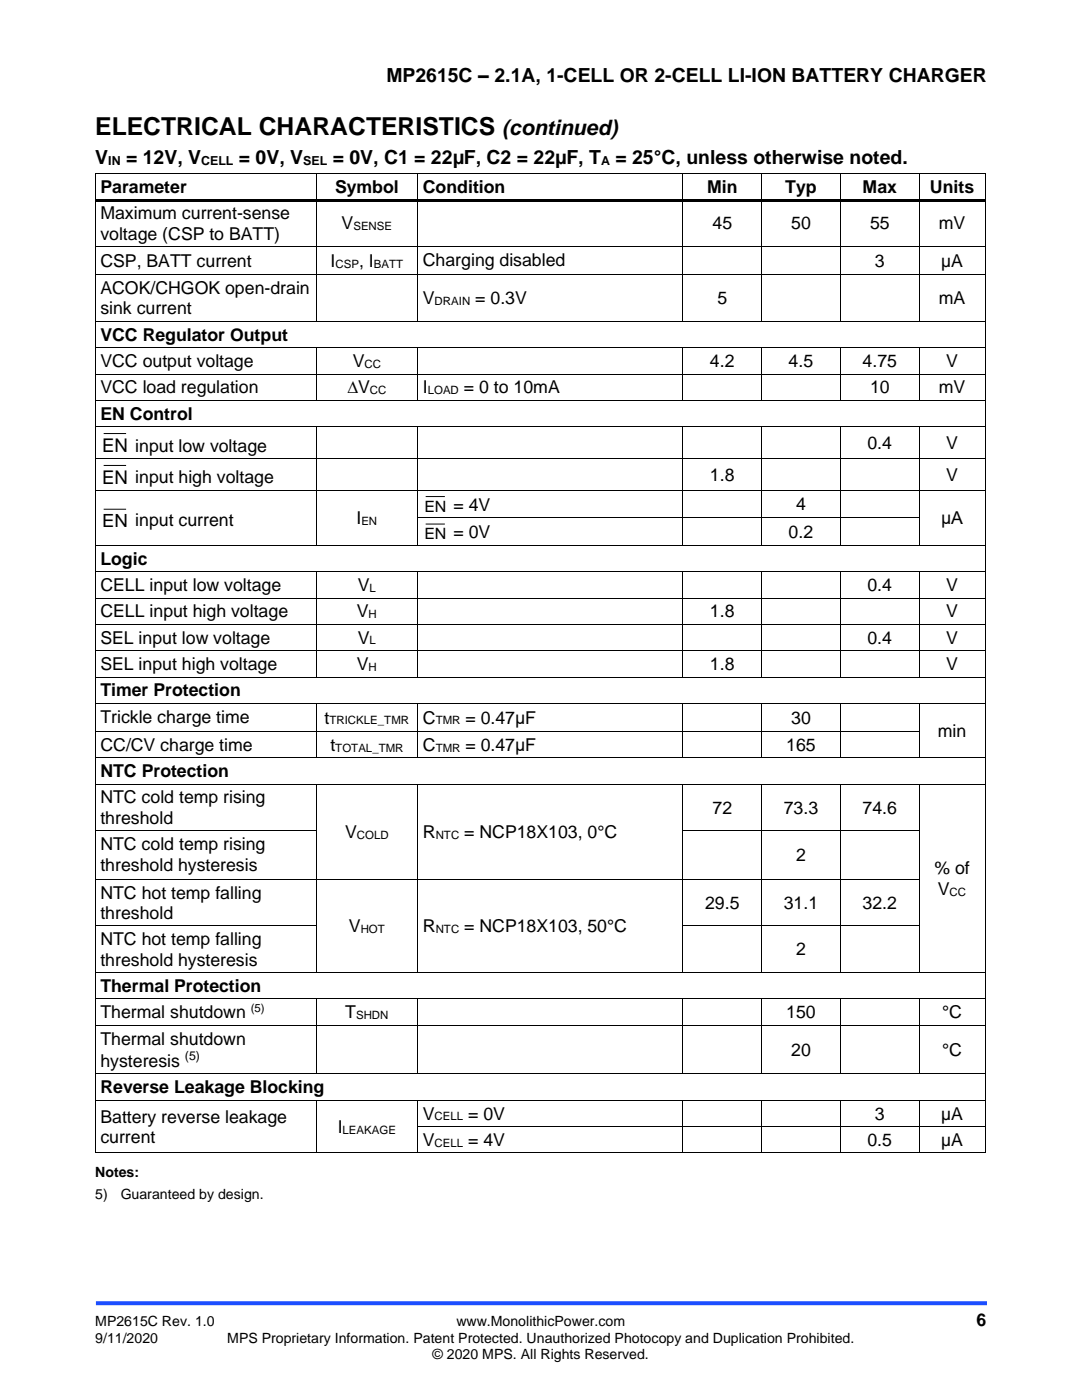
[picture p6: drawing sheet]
<svg xmlns="http://www.w3.org/2000/svg" width="216mm" height="279mm" viewBox="0 0 216 279" stroke-linecap="round" stroke-linejoin="round" font-family="sans-serif">
<defs><g id="words">
<text font-size="4.9" x="19" y="26.9">ELECTRICAL CHARACTERISTICS</text>
<text font-size="4.2" x="100.2" y="26.9">(continued)</text>
<g font-size="3.9">
<text x="77.1" y="16.3">MP2615C – 2.1A, 1-CELL OR 2-CELL LI-ION BATTERY CHARGER</text>
<text x="19" y="32.7">V</text>
<text x="25.1" y="32.7">= 12V, V</text>
<text x="47.7" y="32.7">= 0V, V</text>
<text x="66.4" y="32.7">= 0V, C1 = 22µF, C2 = 22µF, T</text>
<text x="122.8" y="32.7">= 25°C, unless otherwise noted.</text>
</g>
<g font-size="3.8">
<text x="20.4" y="90.1">EN input low voltage</text>
<text x="20.4" y="96.5">EN input high voltage</text>
</g>
<text font-size="3.6" x="20.4" y="105.1">EN input current</text>
<g font-size="3.5">
<text x="20" y="38.5">Parameter</text>
<text x="66.9" y="38.5">Symbol</text>
<text x="84.4" y="38.5">Condition</text>
<text x="141.1" y="38.5">Min</text>
<text x="156.7" y="38.5">Typ</text>
<text x="172.1" y="38.5">Max</text>
<text x="185.6" y="38.5">Units</text>
<text x="20" y="43.8">Maximum current-sense</text>
<text x="20" y="47.8">voltage (CSP to BATT)</text>
<text x="68.2" y="45.8">V</text>
<text x="142.2" y="45.8">45</text>
<text x="157.9" y="45.8">50</text>
<text x="173.6" y="45.8">55</text>
<text x="187.3" y="45.8">mV</text>
<text x="20" y="53.3">CSP, BATT current</text>
<text x="66" y="53.3">I</text>
<text x="71.6" y="53.3">, I</text>
<text x="84.4" y="53.1">Charging disabled</text>
<text x="174.6" y="53.3">3</text>
<text x="187.8" y="53.3">µA</text>
<text x="20" y="58.7">ACOK/CHGOK open-drain</text>
<text x="20" y="62.7">sink current</text>
<text x="84.4" y="60.7">V</text>
<text x="94.8" y="60.7">= 0.3V</text>
<text x="143.1" y="60.7">5</text>
<text x="187.3" y="60.7">mA</text>
<text x="20" y="68">VCC Regulator Output</text>
<text x="20" y="73.3">VCC output voltage</text>
<text x="70.4" y="73.3">V</text>
<text x="141.7" y="73.3">4.2</text>
<text x="157.4" y="73.3">4.5</text>
<text x="172.1" y="73.3">4.75</text>
<text x="188.8" y="73.3">V</text>
<text x="20" y="78.5">VCC load regulation</text>
<text x="20" y="83.8">EN Control</text>
<text x="69.3" y="78.5">∆V</text>
<text x="84.4" y="78.5">I</text>
<text x="92.6" y="78.5">= 0 to 10mA</text>
<text x="173.6" y="78.5">10</text>
<text x="187.3" y="78.5">mV</text>
<text x="173.1" y="89.6">0.4</text>
<text x="188.8" y="89.6">V</text>
<text x="141.7" y="95.9">1.8</text>
<text x="188.8" y="95.9">V</text>
<text x="158.8" y="101.8">4</text>
<text x="71.1" y="104.6">I</text>
<text x="157.4" y="107.3">0.2</text>
<text x="187.8" y="104.6">μA</text>
<text x="20" y="112.7">Logic</text>
<text x="20" y="117.9">CELL input low voltage</text>
<text x="71.4" y="117.9">V</text>
<text x="173.1" y="117.9">0.4</text>
<text x="188.8" y="117.9">V</text>
<text x="20" y="123.2">CELL input high voltage</text>
<text x="71.2" y="123.2">V</text>
<text x="141.7" y="123.2">1.8</text>
<text x="188.8" y="123.2">V</text>
<text x="20" y="128.4">SEL input low voltage</text>
<text x="71.4" y="128.4">V</text>
<text x="173.1" y="128.4">0.4</text>
<text x="188.8" y="128.4">V</text>
<text x="20" y="133.7">SEL input high voltage</text>
<text x="71.2" y="133.7">V</text>
<text x="141.7" y="133.7">1.8</text>
<text x="188.8" y="133.7">V</text>
<text x="20" y="139">Timer Protection</text>
<text x="20" y="144.2">Trickle charge time</text>
<text x="20" y="149.8">CC/CV charge time</text>
<text x="64.8" y="144.4">t</text>
<text x="65.9" y="149.8">t</text>
<text x="84.4" y="144.4">C</text>
<text x="84.4" y="149.8">C</text>
<text x="92.9" y="144.4">= 0.47μF</text>
<text x="92.9" y="149.8">= 0.47μF</text>
<text x="156.9" y="149.8">165</text>
<text x="157.9" y="144.4">30</text>
<text x="187.1" y="147">min</text>
<text x="20" y="155.1">NTC Protection</text>
<text x="20" y="160.4">NTC cold temp rising</text>
<text x="20" y="164.4">threshold</text>
<text x="68.9" y="167.2">V</text>
<text x="84.4" y="167.2">R</text>
<text x="92.6" y="167.2">= NCP18X103, 0°C</text>
<text x="142.2" y="162.4">72</text>
<text x="156.4" y="162.4">73.3</text>
<text x="172.1" y="162.4">74.6</text>
<text x="20" y="169.7">NTC cold temp rising</text>
<text x="20" y="173.7">threshold hysteresis</text>
<text x="158.8" y="171.9">2</text>
<text x="20" y="179.3">NTC hot temp falling</text>
<text x="186.5" y="174.5">% of</text>
<text x="187.1" y="178.6">V</text>
<text x="20" y="183.4">threshold</text>
<text x="140.7" y="181.3">29.5</text>
<text x="156.4" y="181.3">31.1</text>
<text x="172.1" y="181.3">32.2</text>
<text x="20" y="188.7">NTC hot temp falling</text>
<text x="69.6" y="186">V</text>
<text x="84.4" y="186">R</text>
<text x="92.6" y="186">= NCP18X103, 50°C</text>
<text x="158.8" y="190.7">2</text>
<text x="20" y="192.7">threshold hysteresis</text>
<text x="20" y="198">Thermal Protection</text>
<text x="20" y="203.2">Thermal shutdown</text>
<text x="68.9" y="203.2">T</text>
<text x="156.9" y="203.2">150</text>
<text x="188" y="203.2">°C</text>
<text x="20" y="208.5">Thermal shutdown</text>
<text x="20" y="212.9">hysteresis</text>
<text x="157.9" y="210.7">20</text>
<text x="188" y="210.7">°C</text>
<text x="20" y="218.2">Reverse Leakage Blocking</text>
<text x="20" y="224">Battery reverse leakage</text>
<text x="67.4" y="226.1">I</text>
<text x="84.4" y="223.4">V</text>
<text x="93.4" y="223.4">= 0V</text>
<text x="174.6" y="223.4">3</text>
<text x="187.8" y="223.4">µA</text>
<text x="20" y="228.1">current</text>
<text x="84.4" y="228.7">V</text>
<text x="93.4" y="228.7">= 4V</text>
<text x="173.1" y="228.7">0.5</text>
<text x="187.8" y="228.7">µA</text>
<text x="194.9" y="264.6">6</text>
</g>
<g font-size="3.1">
<text x="84.7" y="102.1">EN = 4V</text>
<text x="84.7" y="107.6">EN = 0V</text>
</g>
<g font-size="2.8">
<text x="19" y="234.9">Notes:</text>
<text x="19" y="239.2">5)</text>
<text x="24.1" y="239.2">Guaranteed by design.</text>
<text x="19" y="264.6">MP2615C Rev. 1.0</text>
<text x="19" y="267.9">9/11/2020</text>
<text x="45.3" y="267.9">MPS Proprietary Information. Patent Protected. Unauthorized Photocopy and Duplication Prohibited.</text>
<text x="91.1" y="264.6">www.MonolithicPower.com</text>
<text x="86.3" y="271.2">© 2020 MPS. All Rights Reserved.</text>
</g>
<g font-size="2.5">
<text x="21.6" y="33">IN</text>
<text x="40.1" y="33">CELL</text>
<text x="60.5" y="33">SEL</text>
<text x="120" y="33">A</text>
<text x="36.9" y="211.6">(5)</text>
</g>
<g font-size="2.3">
<text x="70.5" y="46">SENSE</text>
<text x="66.9" y="53.4">CSP</text>
<text x="74.6" y="53.4">BATT</text>
<text x="86.7" y="60.9">DRAIN</text>
<text x="72.7" y="73.4">CC</text>
<text x="73.8" y="78.7">CC</text>
<text x="85.4" y="78.7">LOAD</text>
<text x="72.1" y="104.8">EN</text>
<text x="73.8" y="118.1">L</text>
<text x="73.6" y="123.4">H</text>
<text x="73.8" y="128.6">L</text>
<text x="73.6" y="133.9">H</text>
<text x="65.7" y="144.6">TRICKLE_TMR</text>
<text x="86.9" y="144.6">TMR</text>
<text x="66.9" y="150">TOTAL_TMR</text>
<text x="86.9" y="150">TMR</text>
<text x="71.2" y="167.4">COLD</text>
<text x="86.9" y="167.4">NTC</text>
<text x="189.5" y="178.7">CC</text>
<text x="72" y="186.2">HOT</text>
<text x="86.9" y="186.2">NTC</text>
<text x="50" y="202">(5)</text>
<text x="71" y="203.4">SHDN</text>
<text x="68.4" y="226.2">LEAKAGE</text>
<text x="86.7" y="223.6">CELL</text>
<text x="86.7" y="228.9">CELL</text>
</g>
</g></defs>
<path d="M19.1 260.1h177.8" fill="none" stroke="#1c4eff" stroke-width=".79" stroke-linecap="butt"/>
<g fill="#000">
<path d="M18.9 34.5h.2v.7h-.2z" fill-rule="evenodd"/>
<path d="M18.9 34.5h.2v.2h-.2z" fill-rule="evenodd"/>
<path d="M63 34.7h.2v.5h-.2z" fill-rule="evenodd"/>
<path d="M63 34.5h.2v.2h-.2z" fill-rule="evenodd"/>
<path d="M83.3 34.7h.1v.5h-.1z" fill-rule="evenodd"/>
<path d="M83.3 34.5h.1v.2h-.1z" fill-rule="evenodd"/>
<path d="M136.2 34.7h.1v.5h-.1z" fill-rule="evenodd"/>
<path d="M136.2 34.5h.1v.2h-.1z" fill-rule="evenodd"/>
<path d="M151.9 34.7h.2v.5h-.2z" fill-rule="evenodd"/>
<path d="M151.9 34.5h.2v.2h-.2z" fill-rule="evenodd"/>
<path d="M167.6 34.7h.2v.5h-.2z" fill-rule="evenodd"/>
<path d="M167.6 34.5h.2v.2h-.2z" fill-rule="evenodd"/>
<path d="M183.4 34.7h.1v.5h-.1z" fill-rule="evenodd"/>
<path d="M183.4 34.5h.1v.2h-.1z" fill-rule="evenodd"/>
<path d="M196.5 34.5h.2v.7h-.2z" fill-rule="evenodd"/>
<path d="M196.5 34.5h.2v.2h-.2z" fill-rule="evenodd"/>
<path d="M18.9 39.8h.2v.7h-.2z" fill-rule="evenodd"/>
<path d="M18.9 49.1h.2v.7h-.2z" fill-rule="evenodd"/>
<path d="M18.9 54.7h.2v.7h-.2z" fill-rule="evenodd"/>
<path d="M19.1 39.8h43.9v.5h-43.9z" fill-rule="evenodd"/>
<path d="M63 40.3h.2v.2h-.2z" fill-rule="evenodd"/>
<path d="M63 39.8h.5v.5h-.5z" fill-rule="evenodd"/>
<path d="M63 49.1h.2v.7h-.2z" fill-rule="evenodd"/>
<path d="M63 54.7h.2v.7h-.2z" fill-rule="evenodd"/>
<path d="M63.5 39.8h19.8v.5h-19.8z" fill-rule="evenodd"/>
<path d="M83.3 40.3h.1v.2h-.1z" fill-rule="evenodd"/>
<path d="M83.3 39.8h.5v.5h-.5z" fill-rule="evenodd"/>
<path d="M83.3 49.1h.1v.7h-.1z" fill-rule="evenodd"/>
<path d="M83.3 54.7h.1v.7h-.1z" fill-rule="evenodd"/>
<path d="M83.8 39.8h52.4v.5h-52.4z" fill-rule="evenodd"/>
<path d="M136.2 40.3h.1v.2h-.1z" fill-rule="evenodd"/>
<path d="M136.2 39.8h.5v.5h-.5z" fill-rule="evenodd"/>
<path d="M136.2 49.1h.1v.7h-.1z" fill-rule="evenodd"/>
<path d="M136.2 54.7h.1v.7h-.1z" fill-rule="evenodd"/>
<path d="M136.7 39.8h15.2v.5h-15.2z" fill-rule="evenodd"/>
<path d="M151.9 40.3h.2v.2h-.2z" fill-rule="evenodd"/>
<path d="M151.9 39.8h.6v.5h-.6z" fill-rule="evenodd"/>
<path d="M151.9 49.1h.2v.7h-.2z" fill-rule="evenodd"/>
<path d="M151.9 54.7h.2v.7h-.2z" fill-rule="evenodd"/>
<path d="M152.5 39.8h15.1v.5h-15.1z" fill-rule="evenodd"/>
<path d="M167.6 40.3h.2v.2h-.2z" fill-rule="evenodd"/>
<path d="M167.6 39.8h.5v.5h-.5z" fill-rule="evenodd"/>
<path d="M167.6 49.1h.2v.7h-.2z" fill-rule="evenodd"/>
<path d="M167.6 54.7h.2v.7h-.2z" fill-rule="evenodd"/>
<path d="M168.1 39.8h15.3v.5h-15.3z" fill-rule="evenodd"/>
<path d="M183.4 40.3h.1v.2h-.1z" fill-rule="evenodd"/>
<path d="M183.4 39.8h.5v.5h-.5z" fill-rule="evenodd"/>
<path d="M183.4 49.1h.1v.7h-.1z" fill-rule="evenodd"/>
<path d="M183.4 54.7h.1v.7h-.1z" fill-rule="evenodd"/>
<path d="M183.9 39.8h12.6v.5h-12.6z" fill-rule="evenodd"/>
<path d="M196.5 39.8h.2v.7h-.2z" fill-rule="evenodd"/>
<path d="M196.5 49.1h.2v.7h-.2z" fill-rule="evenodd"/>
<path d="M196.5 54.7h.2v.7h-.2z" fill-rule="evenodd"/>
<path d="M18.9 64.1h.2v.7h-.2z" fill-rule="evenodd"/>
<path d="M18.9 69.3h.2v.7h-.2z" fill-rule="evenodd"/>
<path d="M18.9 74.6h.2v.7h-.2z" fill-rule="evenodd"/>
<path d="M63 64.1h.2v.1h-.2z" fill-rule="evenodd"/>
<path d="M63 69.5h.2v.5h-.2z" fill-rule="evenodd"/>
<path d="M63 69.3h.2v.2h-.2z" fill-rule="evenodd"/>
<path d="M63 74.6h.2v.7h-.2z" fill-rule="evenodd"/>
<path d="M63 79.8h.2v.2h-.2z" fill-rule="evenodd"/>
<path d="M83.3 64.1h.1v.1h-.1z" fill-rule="evenodd"/>
<path d="M83.3 69.5h.1v.5h-.1z" fill-rule="evenodd"/>
<path d="M83.3 69.3h.1v.2h-.1z" fill-rule="evenodd"/>
<path d="M83.3 74.6h.1v.7h-.1z" fill-rule="evenodd"/>
<path d="M83.3 79.8h.1v.2h-.1z" fill-rule="evenodd"/>
<path d="M136.2 64.1h.1v.1h-.1z" fill-rule="evenodd"/>
<path d="M136.2 69.5h.1v.5h-.1z" fill-rule="evenodd"/>
<path d="M136.2 69.3h.1v.2h-.1z" fill-rule="evenodd"/>
<path d="M136.2 74.6h.1v.7h-.1z" fill-rule="evenodd"/>
<path d="M136.2 79.8h.1v.2h-.1z" fill-rule="evenodd"/>
<path d="M151.9 64.1h.2v.1h-.2z" fill-rule="evenodd"/>
<path d="M151.9 69.5h.2v.5h-.2z" fill-rule="evenodd"/>
<path d="M151.9 69.3h.2v.2h-.2z" fill-rule="evenodd"/>
<path d="M151.9 74.6h.2v.7h-.2z" fill-rule="evenodd"/>
<path d="M151.9 79.8h.2v.2h-.2z" fill-rule="evenodd"/>
<path d="M167.6 64.1h.2v.1h-.2z" fill-rule="evenodd"/>
<path d="M167.6 69.5h.2v.5h-.2z" fill-rule="evenodd"/>
<path d="M167.6 69.3h.2v.2h-.2z" fill-rule="evenodd"/>
<path d="M167.6 74.6h.2v.7h-.2z" fill-rule="evenodd"/>
<path d="M167.6 79.8h.2v.2h-.2z" fill-rule="evenodd"/>
<path d="M183.4 64.1h.1v.1h-.1z" fill-rule="evenodd"/>
<path d="M183.4 69.5h.1v.5h-.1z" fill-rule="evenodd"/>
<path d="M183.4 69.3h.1v.2h-.1z" fill-rule="evenodd"/>
<path d="M183.4 74.6h.1v.7h-.1z" fill-rule="evenodd"/>
<path d="M183.4 79.8h.1v.2h-.1z" fill-rule="evenodd"/>
<path d="M196.5 64.1h.2v.7h-.2z" fill-rule="evenodd"/>
<path d="M196.5 69.3h.2v.7h-.2z" fill-rule="evenodd"/>
<path d="M196.5 74.6h.2v.7h-.2z" fill-rule="evenodd"/>
<path d="M18.9 79.8h.2v.7h-.2z" fill-rule="evenodd"/>
<path d="M18.9 85.1h.2v.7h-.2z" fill-rule="evenodd"/>
<path d="M18.9 91.4h.2v.7h-.2z" fill-rule="evenodd"/>
<path d="M18.9 97.8h.2v.7h-.2z" fill-rule="evenodd"/>
<path d="M63 85.2h.2v.6h-.2z" fill-rule="evenodd"/>
<path d="M63 85.1h.2v.1h-.2z" fill-rule="evenodd"/>
<path d="M63 91.4h.2v.7h-.2z" fill-rule="evenodd"/>
<path d="M63 97.8h.2v.7h-.2z" fill-rule="evenodd"/>
<path d="M83.3 85.2h.1v.6h-.1z" fill-rule="evenodd"/>
<path d="M83.3 85.1h.1v.1h-.1z" fill-rule="evenodd"/>
<path d="M83.3 91.4h.1v.7h-.1z" fill-rule="evenodd"/>
<path d="M83.3 97.8h.1v.7h-.1z" fill-rule="evenodd"/>
<path d="M136.2 85.2h.1v.6h-.1z" fill-rule="evenodd"/>
<path d="M136.2 85.1h.1v.1h-.1z" fill-rule="evenodd"/>
<path d="M136.2 91.4h.1v.7h-.1z" fill-rule="evenodd"/>
<path d="M136.2 97.8h.1v.7h-.1z" fill-rule="evenodd"/>
<path d="M151.9 85.2h.2v.6h-.2z" fill-rule="evenodd"/>
<path d="M151.9 85.1h.2v.1h-.2z" fill-rule="evenodd"/>
<path d="M151.9 91.4h.2v.7h-.2z" fill-rule="evenodd"/>
<path d="M151.9 97.8h.2v.7h-.2z" fill-rule="evenodd"/>
<path d="M167.6 85.2h.2v.6h-.2z" fill-rule="evenodd"/>
<path d="M167.6 85.1h.2v.1h-.2z" fill-rule="evenodd"/>
<path d="M167.6 91.4h.2v.7h-.2z" fill-rule="evenodd"/>
<path d="M167.6 97.8h.2v.7h-.2z" fill-rule="evenodd"/>
<path d="M183.4 85.2h.1v.6h-.1z" fill-rule="evenodd"/>
<path d="M183.4 85.1h.1v.1h-.1z" fill-rule="evenodd"/>
<path d="M183.4 91.4h.1v.7h-.1z" fill-rule="evenodd"/>
<path d="M183.4 97.8h.1v.7h-.1z" fill-rule="evenodd"/>
<path d="M196.5 79.8h.2v.7h-.2z" fill-rule="evenodd"/>
<path d="M196.5 85.1h.2v.7h-.2z" fill-rule="evenodd"/>
<path d="M196.5 91.4h.2v.7h-.2z" fill-rule="evenodd"/>
<path d="M196.5 97.8h.2v.7h-.2z" fill-rule="evenodd"/>
<path d="M18.9 103.3h.2v.7h-.2z" fill-rule="evenodd"/>
<path d="M18.9 108.7h.2v.7h-.2z" fill-rule="evenodd"/>
<path d="M18.9 114h.2v.7h-.2z" fill-rule="evenodd"/>
<path d="M18.9 119.3h.2v.7h-.2z" fill-rule="evenodd"/>
<path d="M63 103.3h.2v.7h-.2z" fill-rule="evenodd"/>
<path d="M63 108.7h.2v.2h-.2z" fill-rule="evenodd"/>
<path d="M63 114.2h.2v.5h-.2z" fill-rule="evenodd"/>
<path d="M63 114h.2v.2h-.2z" fill-rule="evenodd"/>
<path d="M63 119.3h.2v.7h-.2z" fill-rule="evenodd"/>
<path d="M83.3 103.3h.1v.7h-.1z" fill-rule="evenodd"/>
<path d="M83.3 108.7h.1v.2h-.1z" fill-rule="evenodd"/>
<path d="M83.3 114.2h.1v.5h-.1z" fill-rule="evenodd"/>
<path d="M83.3 114h.1v.2h-.1z" fill-rule="evenodd"/>
<path d="M83.3 119.3h.1v.7h-.1z" fill-rule="evenodd"/>
<path d="M136.2 103.3h.1v.7h-.1z" fill-rule="evenodd"/>
<path d="M136.2 108.7h.1v.2h-.1z" fill-rule="evenodd"/>
<path d="M136.2 114.2h.1v.5h-.1z" fill-rule="evenodd"/>
<path d="M136.2 114h.1v.2h-.1z" fill-rule="evenodd"/>
<path d="M136.2 119.3h.1v.7h-.1z" fill-rule="evenodd"/>
<path d="M151.9 103.3h.2v.7h-.2z" fill-rule="evenodd"/>
<path d="M151.9 108.7h.2v.2h-.2z" fill-rule="evenodd"/>
<path d="M151.9 114.2h.2v.5h-.2z" fill-rule="evenodd"/>
<path d="M151.9 114h.2v.2h-.2z" fill-rule="evenodd"/>
<path d="M151.9 119.3h.2v.7h-.2z" fill-rule="evenodd"/>
<path d="M167.6 103.3h.2v.7h-.2z" fill-rule="evenodd"/>
<path d="M167.6 108.7h.2v.2h-.2z" fill-rule="evenodd"/>
<path d="M167.6 114.2h.2v.5h-.2z" fill-rule="evenodd"/>
<path d="M167.6 114h.2v.2h-.2z" fill-rule="evenodd"/>
<path d="M167.6 119.3h.2v.7h-.2z" fill-rule="evenodd"/>
<path d="M183.4 103.3h.1v.7h-.1z" fill-rule="evenodd"/>
<path d="M183.4 108.7h.1v.2h-.1z" fill-rule="evenodd"/>
<path d="M183.4 114.2h.1v.5h-.1z" fill-rule="evenodd"/>
<path d="M183.4 114h.1v.2h-.1z" fill-rule="evenodd"/>
<path d="M183.4 119.3h.1v.7h-.1z" fill-rule="evenodd"/>
<path d="M196.5 103.3h.2v.7h-.2z" fill-rule="evenodd"/>
<path d="M196.5 108.7h.2v.7h-.2z" fill-rule="evenodd"/>
<path d="M196.5 114h.2v.7h-.2z" fill-rule="evenodd"/>
<path d="M196.5 119.3h.2v.7h-.2z" fill-rule="evenodd"/>
<path d="M18.9 124.5h.2v.7h-.2z" fill-rule="evenodd"/>
<path d="M18.9 129.8h.2v.7h-.2z" fill-rule="evenodd"/>
<path d="M18.9 135h.2v.7h-.2z" fill-rule="evenodd"/>
<path d="M63 124.5h.2v.7h-.2z" fill-rule="evenodd"/>
<path d="M63 129.8h.2v.7h-.2z" fill-rule="evenodd"/>
<path d="M63 135h.2v.2h-.2z" fill-rule="evenodd"/>
<path d="M83.3 124.5h.1v.7h-.1z" fill-rule="evenodd"/>
<path d="M83.3 129.8h.1v.7h-.1z" fill-rule="evenodd"/>
<path d="M83.3 135h.1v.2h-.1z" fill-rule="evenodd"/>
<path d="M136.2 124.5h.1v.7h-.1z" fill-rule="evenodd"/>
<path d="M136.2 129.8h.1v.7h-.1z" fill-rule="evenodd"/>
<path d="M136.2 135h.1v.2h-.1z" fill-rule="evenodd"/>
<path d="M151.9 124.5h.2v.7h-.2z" fill-rule="evenodd"/>
<path d="M151.9 129.8h.2v.7h-.2z" fill-rule="evenodd"/>
<path d="M151.9 135h.2v.2h-.2z" fill-rule="evenodd"/>
<path d="M167.6 124.5h.2v.7h-.2z" fill-rule="evenodd"/>
<path d="M167.6 129.8h.2v.7h-.2z" fill-rule="evenodd"/>
<path d="M167.6 135h.2v.2h-.2z" fill-rule="evenodd"/>
<path d="M183.4 124.5h.1v.7h-.1z" fill-rule="evenodd"/>
<path d="M183.4 129.8h.1v.7h-.1z" fill-rule="evenodd"/>
<path d="M183.4 135h.1v.2h-.1z" fill-rule="evenodd"/>
<path d="M196.5 124.5h.2v.7h-.2z" fill-rule="evenodd"/>
<path d="M196.5 129.8h.2v.7h-.2z" fill-rule="evenodd"/>
<path d="M196.5 135h.2v.7h-.2z" fill-rule="evenodd"/>
<path d="M18.9 140.3h.2v.7h-.2z" fill-rule="evenodd"/>
<path d="M18.9 145.9h.2v.7h-.2z" fill-rule="evenodd"/>
<path d="M18.9 151.1h.2v.7h-.2z" fill-rule="evenodd"/>
<path d="M18.9 156.4h.2v.7h-.2z" fill-rule="evenodd"/>
<path d="M63 140.4h.2v.6h-.2z" fill-rule="evenodd"/>
<path d="M63 140.3h.2v.1h-.2z" fill-rule="evenodd"/>
<path d="M63 145.9h.2v.7h-.2z" fill-rule="evenodd"/>
<path d="M63 151.1h.2v.2h-.2z" fill-rule="evenodd"/>
<path d="M63 156.6h.2v.5h-.2z" fill-rule="evenodd"/>
<path d="M63 156.4h.2v.2h-.2z" fill-rule="evenodd"/>
<path d="M83.3 140.4h.1v.6h-.1z" fill-rule="evenodd"/>
<path d="M83.3 140.3h.1v.1h-.1z" fill-rule="evenodd"/>
<path d="M83.3 145.9h.1v.7h-.1z" fill-rule="evenodd"/>
<path d="M83.3 151.1h.1v.2h-.1z" fill-rule="evenodd"/>
<path d="M83.3 156.6h.1v.5h-.1z" fill-rule="evenodd"/>
<path d="M83.3 156.4h.1v.2h-.1z" fill-rule="evenodd"/>
<path d="M136.2 140.4h.1v.6h-.1z" fill-rule="evenodd"/>
<path d="M136.2 140.3h.1v.1h-.1z" fill-rule="evenodd"/>
<path d="M136.2 145.9h.1v.7h-.1z" fill-rule="evenodd"/>
<path d="M136.2 151.1h.1v.2h-.1z" fill-rule="evenodd"/>
<path d="M136.2 156.6h.1v.5h-.1z" fill-rule="evenodd"/>
<path d="M136.2 156.4h.1v.2h-.1z" fill-rule="evenodd"/>
<path d="M151.9 140.4h.2v.6h-.2z" fill-rule="evenodd"/>
<path d="M151.9 140.3h.2v.1h-.2z" fill-rule="evenodd"/>
<path d="M151.9 145.9h.2v.7h-.2z" fill-rule="evenodd"/>
<path d="M151.9 151.1h.2v.2h-.2z" fill-rule="evenodd"/>
<path d="M151.9 156.6h.2v.5h-.2z" fill-rule="evenodd"/>
<path d="M151.9 156.4h.2v.2h-.2z" fill-rule="evenodd"/>
<path d="M167.6 140.4h.2v.6h-.2z" fill-rule="evenodd"/>
<path d="M167.6 140.3h.2v.1h-.2z" fill-rule="evenodd"/>
<path d="M167.6 145.9h.2v.7h-.2z" fill-rule="evenodd"/>
<path d="M167.6 151.1h.2v.2h-.2z" fill-rule="evenodd"/>
<path d="M167.6 156.6h.2v.5h-.2z" fill-rule="evenodd"/>
<path d="M167.6 156.4h.2v.2h-.2z" fill-rule="evenodd"/>
<path d="M183.4 140.4h.1v.6h-.1z" fill-rule="evenodd"/>
<path d="M183.4 140.3h.1v.1h-.1z" fill-rule="evenodd"/>
<path d="M183.4 145.9h.1v.7h-.1z" fill-rule="evenodd"/>
<path d="M183.4 151.1h.1v.2h-.1z" fill-rule="evenodd"/>
<path d="M183.4 156.6h.1v.5h-.1z" fill-rule="evenodd"/>
<path d="M183.4 156.4h.1v.2h-.1z" fill-rule="evenodd"/>
<path d="M196.5 140.3h.2v.7h-.2z" fill-rule="evenodd"/>
<path d="M196.5 145.9h.2v.7h-.2z" fill-rule="evenodd"/>
<path d="M196.5 151.1h.2v.7h-.2z" fill-rule="evenodd"/>
<path d="M196.5 156.4h.2v.7h-.2z" fill-rule="evenodd"/>
<path d="M18.9 165.7h.2v.7h-.2z" fill-rule="evenodd"/>
<path d="M18.9 175.4h.2v.7h-.2z" fill-rule="evenodd"/>
<path d="M63 165.7h.2v.7h-.2z" fill-rule="evenodd"/>
<path d="M63 175.4h.2v.7h-.2z" fill-rule="evenodd"/>
<path d="M83.3 165.7h.1v.7h-.1z" fill-rule="evenodd"/>
<path d="M83.3 175.4h.1v.7h-.1z" fill-rule="evenodd"/>
<path d="M136.2 165.7h.1v.7h-.1z" fill-rule="evenodd"/>
<path d="M136.2 175.4h.1v.7h-.1z" fill-rule="evenodd"/>
<path d="M151.9 165.7h.2v.7h-.2z" fill-rule="evenodd"/>
<path d="M151.9 175.4h.2v.7h-.2z" fill-rule="evenodd"/>
<path d="M167.6 165.7h.2v.7h-.2z" fill-rule="evenodd"/>
<path d="M167.6 175.4h.2v.7h-.2z" fill-rule="evenodd"/>
<path d="M183.4 165.7h.1v.7h-.1z" fill-rule="evenodd"/>
<path d="M183.4 175.4h.1v.7h-.1z" fill-rule="evenodd"/>
<path d="M196.5 165.7h.2v.7h-.2z" fill-rule="evenodd"/>
<path d="M196.5 175.4h.2v.7h-.2z" fill-rule="evenodd"/>
<path d="M18.9 184.7h.2v.7h-.2z" fill-rule="evenodd"/>
<path d="M18.9 194h.2v.7h-.2z" fill-rule="evenodd"/>
<path d="M18.9 199.3h.2v.7h-.2z" fill-rule="evenodd"/>
<path d="M63 184.7h.2v.7h-.2z" fill-rule="evenodd"/>
<path d="M63 194h.2v.2h-.2z" fill-rule="evenodd"/>
<path d="M63 199.4h.2v.6h-.2z" fill-rule="evenodd"/>
<path d="M63 199.3h.2v.1h-.2z" fill-rule="evenodd"/>
<path d="M83.3 184.7h.1v.7h-.1z" fill-rule="evenodd"/>
<path d="M83.3 194h.1v.2h-.1z" fill-rule="evenodd"/>
<path d="M83.3 199.4h.1v.6h-.1z" fill-rule="evenodd"/>
<path d="M83.3 199.3h.1v.1h-.1z" fill-rule="evenodd"/>
<path d="M136.2 184.7h.1v.7h-.1z" fill-rule="evenodd"/>
<path d="M136.2 194h.1v.2h-.1z" fill-rule="evenodd"/>
<path d="M136.2 199.4h.1v.6h-.1z" fill-rule="evenodd"/>
<path d="M136.2 199.3h.1v.1h-.1z" fill-rule="evenodd"/>
<path d="M151.9 184.7h.2v.7h-.2z" fill-rule="evenodd"/>
<path d="M151.9 194h.2v.2h-.2z" fill-rule="evenodd"/>
<path d="M151.9 199.4h.2v.6h-.2z" fill-rule="evenodd"/>
<path d="M151.9 199.3h.2v.1h-.2z" fill-rule="evenodd"/>
<path d="M167.6 184.7h.2v.7h-.2z" fill-rule="evenodd"/>
<path d="M167.6 194h.2v.2h-.2z" fill-rule="evenodd"/>
<path d="M167.6 199.4h.2v.6h-.2z" fill-rule="evenodd"/>
<path d="M167.6 199.3h.2v.1h-.2z" fill-rule="evenodd"/>
<path d="M183.4 184.7h.1v.7h-.1z" fill-rule="evenodd"/>
<path d="M183.4 194h.1v.2h-.1z" fill-rule="evenodd"/>
<path d="M183.4 199.4h.1v.6h-.1z" fill-rule="evenodd"/>
<path d="M183.4 199.3h.1v.1h-.1z" fill-rule="evenodd"/>
<path d="M196.5 184.7h.2v.7h-.2z" fill-rule="evenodd"/>
<path d="M196.5 194h.2v.7h-.2z" fill-rule="evenodd"/>
<path d="M196.5 199.3h.2v.7h-.2z" fill-rule="evenodd"/>
<path d="M18.9 204.5h.2v.7h-.2z" fill-rule="evenodd"/>
<path d="M18.9 214.2h.2v.7h-.2z" fill-rule="evenodd"/>
<path d="M63 204.5h.2v.7h-.2z" fill-rule="evenodd"/>
<path d="M63 214.2h.2v.2h-.2z" fill-rule="evenodd"/>
<path d="M63 219.5h.2v.2h-.2z" fill-rule="evenodd"/>
<path d="M83.3 204.5h.1v.7h-.1z" fill-rule="evenodd"/>
<path d="M83.3 214.2h.1v.2h-.1z" fill-rule="evenodd"/>
<path d="M83.3 219.5h.1v.2h-.1z" fill-rule="evenodd"/>
<path d="M136.2 204.5h.1v.7h-.1z" fill-rule="evenodd"/>
<path d="M136.2 214.2h.1v.2h-.1z" fill-rule="evenodd"/>
<path d="M136.2 219.5h.1v.2h-.1z" fill-rule="evenodd"/>
<path d="M151.9 204.5h.2v.7h-.2z" fill-rule="evenodd"/>
<path d="M151.9 214.2h.2v.2h-.2z" fill-rule="evenodd"/>
<path d="M151.9 219.5h.2v.2h-.2z" fill-rule="evenodd"/>
<path d="M167.6 204.5h.2v.7h-.2z" fill-rule="evenodd"/>
<path d="M167.6 214.2h.2v.2h-.2z" fill-rule="evenodd"/>
<path d="M167.6 219.5h.2v.2h-.2z" fill-rule="evenodd"/>
<path d="M183.4 204.5h.1v.7h-.1z" fill-rule="evenodd"/>
<path d="M183.4 214.2h.1v.2h-.1z" fill-rule="evenodd"/>
<path d="M183.4 219.5h.1v.2h-.1z" fill-rule="evenodd"/>
<path d="M196.5 204.5h.2v.7h-.2z" fill-rule="evenodd"/>
<path d="M196.5 214.2h.2v.7h-.2z" fill-rule="evenodd"/>
<path d="M18.9 219.5h.2v.7h-.2z" fill-rule="evenodd"/>
<path d="M18.9 224.7h.2v.7h-.2z" fill-rule="evenodd"/>
<path d="M18.9 230h.2v.2h-.2z" fill-rule="evenodd"/>
<path d="M18.9 230h.2v.2h-.2z" fill-rule="evenodd"/>
<path d="M63 219.7h.2v.5h-.2z" fill-rule="evenodd"/>
<path d="M63 224.7h.2v.7h-.2z" fill-rule="evenodd"/>
<path d="M63 230h.2v.2h-.2z" fill-rule="evenodd"/>
<path d="M83.3 219.7h.1v.5h-.1z" fill-rule="evenodd"/>
<path d="M83.3 224.7h.1v.7h-.1z" fill-rule="evenodd"/>
<path d="M83.3 230h.1v.2h-.1z" fill-rule="evenodd"/>
<path d="M136.2 219.7h.1v.5h-.1z" fill-rule="evenodd"/>
<path d="M136.2 224.7h.1v.7h-.1z" fill-rule="evenodd"/>
<path d="M136.2 230h.1v.2h-.1z" fill-rule="evenodd"/>
<path d="M151.9 219.7h.2v.5h-.2z" fill-rule="evenodd"/>
<path d="M151.9 224.7h.2v.7h-.2z" fill-rule="evenodd"/>
<path d="M151.9 230h.2v.2h-.2z" fill-rule="evenodd"/>
<path d="M167.6 219.7h.2v.5h-.2z" fill-rule="evenodd"/>
<path d="M167.6 224.7h.2v.7h-.2z" fill-rule="evenodd"/>
<path d="M167.6 230h.2v.2h-.2z" fill-rule="evenodd"/>
<path d="M183.4 219.7h.1v.5h-.1z" fill-rule="evenodd"/>
<path d="M183.4 224.7h.1v.7h-.1z" fill-rule="evenodd"/>
<path d="M183.4 230h.1v.2h-.1z" fill-rule="evenodd"/>
<path d="M196.5 219.5h.2v.7h-.2z" fill-rule="evenodd"/>
<path d="M196.5 224.7h.2v.7h-.2z" fill-rule="evenodd"/>
<path d="M196.5 230h.2v.2h-.2z" fill-rule="evenodd"/>
<path d="M196.5 230h.2v.2h-.2z" fill-rule="evenodd"/>
</g>
<g fill="none" stroke="#000" stroke-width=".2">
<path d="M19 35.2v4.6M19.1 34.6h43.9M63.1 35.2v4.6M63.2 34.6h20.1M83.4 35.2v4.6M83.4 34.6h52.8M136.3 35.2v4.6M136.3 34.6h15.6M152 35.2v4.6M152.1 34.6h15.5M167.7 35.2v4.6M167.8 34.6h15.6"/>
<path d="M183.4 35.2v4.6M183.5 34.6h13M196.6 35.2v4.6M19 40.5v8.6M19 49.8v4.9M19 55.4v8.7M19.1 49.2h43.9M19.1 54.8h43.9M63.1 40.5v8.6M63.1 49.8v4.9M63.1 55.4v8.7M63.2 49.2h20.1"/>
<path d="M63.2 54.8h20.1M83.4 40.5v8.6M83.4 49.8v4.9M83.4 55.4v8.7M83.4 49.2h52.8M83.4 54.8h52.8M136.3 40.5v8.6M136.3 49.8v4.9M136.3 55.4v8.7M136.3 49.2h15.6M136.3 54.8h15.6M152 40.5v8.6"/>
<path d="M152 49.8v4.9M152 55.4v8.7M152.1 49.2h15.5M152.1 54.8h15.5M167.7 40.5v8.6M167.7 49.8v4.9M167.7 55.4v8.7M167.8 49.2h15.6M167.8 54.8h15.6M183.4 40.5v8.6M183.4 49.8v4.9M183.4 55.4v8.7"/>
<path d="M183.5 49.2h13M183.5 54.8h13M196.6 40.5v8.6M196.6 49.8v4.9M196.6 55.4v8.7M19 64.8v4.5M19 70v4.6M19 75.3v4.5M19.1 64.1h43.9M19.1 69.4h43.9M19.1 74.6h43.9M19.1 79.9h43.9"/>
<path d="M63.1 70v4.6M63.1 75.3v4.5M63.2 64.1h20.1M63.2 69.4h20.1M63.2 74.6h20.1M63.2 79.9h20.1M83.4 70v4.6M83.4 75.3v4.5M83.4 64.1h52.8M83.4 69.4h52.8M83.4 74.6h52.8M83.4 79.9h52.8"/>
<path d="M136.3 70v4.6M136.3 75.3v4.5M136.3 64.1h15.6M136.3 69.4h15.6M136.3 74.6h15.6M136.3 79.9h15.6M152 70v4.6M152 75.3v4.5M152.1 64.1h15.5M152.1 69.4h15.5M152.1 74.6h15.5M152.1 79.9h15.5"/>
<path d="M167.7 70v4.6M167.7 75.3v4.5M167.8 64.1h15.6M167.8 69.4h15.6M167.8 74.6h15.6M167.8 79.9h15.6M183.4 70v4.6M183.4 75.3v4.5M183.5 64.1h13M183.5 69.4h13M183.5 74.6h13M183.5 79.9h13"/>
<path d="M196.6 64.8v4.5M196.6 70v4.6M196.6 75.3v4.5M19 80.5v4.6M19 85.8v5.6M19 92.1v5.7M19 98.5v4.8M19.1 85.2h43.9M19.1 91.5h43.9M19.1 97.9h43.9M20.7 86.5h4.5M20.7 92.9h4.5"/>
<path d="M63.1 85.8v5.6M63.1 92.1v5.7M63.1 98.5v4.8M63.2 85.2h20.1M63.2 91.5h20.1M63.2 97.9h20.1M83.4 85.8v5.6M83.4 92.1v5.7M83.4 98.5v4.8M83.4 85.2h52.8M83.4 91.5h52.8M83.4 97.9h52.8"/>
<path d="M84.9 99.1h3.9M136.3 85.8v5.6M136.3 92.1v5.7M136.3 98.5v4.8M136.3 85.2h15.6M136.3 91.5h15.6M136.3 97.9h15.6M152 85.8v5.6M152 92.1v5.7M152 98.5v4.8M152.1 85.2h15.5M152.1 91.5h15.5"/>
<path d="M152.1 97.9h15.5M167.7 85.8v5.6M167.7 92.1v5.7M167.7 98.5v4.8M167.8 85.2h15.6M167.8 91.5h15.6M167.8 97.9h15.6M183.4 85.8v5.6M183.4 92.1v5.7M183.4 98.5v4.8M183.5 85.2h13M183.5 91.5h13"/>
<path d="M183.5 97.9h13M196.6 80.5v4.6M196.6 85.8v5.6M196.6 92.1v5.7M196.6 98.5v4.8M19 104v4.7M19 109.4v4.6M19 114.7v4.6M19 120v4.5M19.1 108.8h43.9M19.1 114.1h43.9M19.1 119.3h43.9"/>
<path d="M20.7 101.6h4.5M63.1 104v4.7M63.1 114.7v4.6M63.1 120v4.5M63.2 108.8h20.1M63.2 114.1h20.1M63.2 119.3h20.1M83.4 104v4.7M83.4 114.7v4.6M83.4 120v4.5M83.4 103.3h52.8M83.4 108.8h52.8"/>
<path d="M83.4 114.1h52.8M83.4 119.3h52.8M84.9 104.6h3.9M136.3 104v4.7M136.3 114.7v4.6M136.3 120v4.5M136.3 103.3h15.6M136.3 108.8h15.6M136.3 114.1h15.6M136.3 119.3h15.6M152 104v4.7M152 114.7v4.6"/>
<path d="M152 120v4.5M152.1 103.3h15.5M152.1 108.8h15.5M152.1 114.1h15.5M152.1 119.3h15.5M167.7 104v4.7M167.7 114.7v4.6M167.7 120v4.5M167.8 103.3h15.6M167.8 108.8h15.6M167.8 114.1h15.6M167.8 119.3h15.6"/>
<path d="M183.4 104v4.7M183.4 114.7v4.6M183.4 120v4.5M183.5 108.8h13M183.5 114.1h13M183.5 119.3h13M196.6 104v4.7M196.6 109.4v4.6M196.6 114.7v4.6M196.6 120v4.5M19 125.2v4.6M19 130.5v4.5"/>
<path d="M19 135.7v4.6M19.1 124.6h43.9M19.1 129.8h43.9M19.1 135.1h43.9M63.1 125.2v4.6M63.1 130.5v4.5M63.2 124.6h20.1M63.2 129.8h20.1M63.2 135.1h20.1M83.4 125.2v4.6M83.4 130.5v4.5M83.4 124.6h52.8"/>
<path d="M83.4 129.8h52.8M83.4 135.1h52.8M136.3 125.2v4.6M136.3 130.5v4.5M136.3 124.6h15.6M136.3 129.8h15.6M136.3 135.1h15.6M152 125.2v4.6M152 130.5v4.5M152.1 124.6h15.5M152.1 129.8h15.5M152.1 135.1h15.5"/>
<path d="M167.7 125.2v4.6M167.7 130.5v4.5M167.8 124.6h15.6M167.8 129.8h15.6M167.8 135.1h15.6M183.4 125.2v4.6M183.4 130.5v4.5M183.5 124.6h13M183.5 129.8h13M183.5 135.1h13M196.6 125.2v4.6M196.6 130.5v4.5"/>
<path d="M196.6 135.7v4.6M19 141v4.9M19 146.6v4.5M19 151.8v4.6M19 157.1v8.6M19.1 140.4h43.9M19.1 146h43.9M19.1 151.2h43.9M19.1 156.5h43.9M63.1 141v4.9M63.1 146.6v4.5M63.1 157.1v8.6"/>
<path d="M63.2 140.4h20.1M63.2 146h20.1M63.2 151.2h20.1M63.2 156.5h20.1M83.4 141v4.9M83.4 146.6v4.5M83.4 157.1v8.6M83.4 140.4h52.8M83.4 146h52.8M83.4 151.2h52.8M83.4 156.5h52.8M136.3 141v4.9"/>
<path d="M136.3 146.6v4.5M136.3 157.1v8.6M136.3 140.4h15.6M136.3 146h15.6M136.3 151.2h15.6M136.3 156.5h15.6M152 141v4.9M152 146.6v4.5M152 157.1v8.6M152.1 140.4h15.5M152.1 146h15.5M152.1 151.2h15.5"/>
<path d="M152.1 156.5h15.5M167.7 141v4.9M167.7 146.6v4.5M167.7 157.1v8.6M167.8 140.4h15.6M167.8 146h15.6M167.8 151.2h15.6M167.8 156.5h15.6M183.4 141v4.9M183.4 146.6v4.5M183.4 157.1v8.6M183.5 140.4h13"/>
<path d="M183.5 151.2h13M183.5 156.5h13M196.6 141v4.9M196.6 146.6v4.5M196.6 151.8v4.6M196.6 157.1v8.6M19 166.4v9M19 176.1v8.6M19.1 165.8h43.9M19.1 175.5h43.9M63.1 166.4v9M63.1 176.1v8.6"/>
<path d="M63.2 175.5h20.1M83.4 166.4v9M83.4 176.1v8.6M83.4 175.5h52.8M136.3 166.4v9M136.3 176.1v8.6M136.3 165.8h15.6M136.3 175.5h15.6M152 166.4v9M152 176.1v8.6M152.1 165.8h15.5M152.1 175.5h15.5"/>
<path d="M167.7 166.4v9M167.7 176.1v8.6M167.8 165.8h15.6M167.8 175.5h15.6M183.4 166.4v9M183.4 176.1v8.6M196.6 166.4v9M196.6 176.1v8.6M19 185.4v8.6M19 194.7v4.6M19 200v4.5M19.1 184.8h43.9"/>
<path d="M19.1 194.1h43.9M19.1 199.3h43.9M63.1 185.4v8.6M63.1 200v4.5M63.2 194.1h20.1M63.2 199.3h20.1M83.4 185.4v8.6M83.4 200v4.5M83.4 194.1h52.8M83.4 199.3h52.8M136.3 185.4v8.6M136.3 200v4.5"/>
<path d="M136.3 184.8h15.6M136.3 194.1h15.6M136.3 199.3h15.6M152 185.4v8.6M152 200v4.5M152.1 184.8h15.5M152.1 194.1h15.5M152.1 199.3h15.5M167.7 185.4v8.6M167.7 200v4.5M167.8 184.8h15.6M167.8 194.1h15.6"/>
<path d="M167.8 199.3h15.6M183.4 185.4v8.6M183.4 200v4.5M183.5 194.1h13M183.5 199.3h13M196.6 185.4v8.6M196.6 194.7v4.6M196.6 200v4.5M19 205.2v9M19 214.9v4.6M19.1 204.6h43.9M19.1 214.3h43.9"/>
<path d="M19.1 219.6h43.9M63.1 205.2v9M63.2 204.6h20.1M63.2 214.3h20.1M63.2 219.6h20.1M83.4 205.2v9M83.4 204.6h52.8M83.4 214.3h52.8M83.4 219.6h52.8M136.3 205.2v9M136.3 204.6h15.6M136.3 214.3h15.6"/>
<path d="M136.3 219.6h15.6M152 205.2v9M152.1 204.6h15.5M152.1 214.3h15.5M152.1 219.6h15.5M167.7 205.2v9M167.8 204.6h15.6M167.8 214.3h15.6M167.8 219.6h15.6M183.4 205.2v9M183.5 204.6h13M183.5 214.3h13"/>
<path d="M183.5 219.6h13M196.6 205.2v9M196.6 214.9v4.6M19 220.2v4.5M19 225.4v4.6M19.1 230.1h43.9M63.1 220.2v4.5M63.1 225.4v4.6M63.2 230.1h20.1M83.4 220.2v4.5M83.4 225.4v4.6M83.4 224.8h52.8"/>
<path d="M83.4 230.1h52.8M136.3 220.2v4.5M136.3 225.4v4.6M136.3 224.8h15.6M136.3 230.1h15.6M152 220.2v4.5M152 225.4v4.6M152.1 224.8h15.5M152.1 230.1h15.5M167.7 220.2v4.5M167.7 225.4v4.6M167.8 224.8h15.6"/>
<path d="M167.8 230.1h15.6M183.4 220.2v4.5M183.4 225.4v4.6M183.5 224.8h13M183.5 230.1h13M196.6 220.2v4.5M196.6 225.4v4.6"/>
</g>
<use href="#words"/>
</svg>
